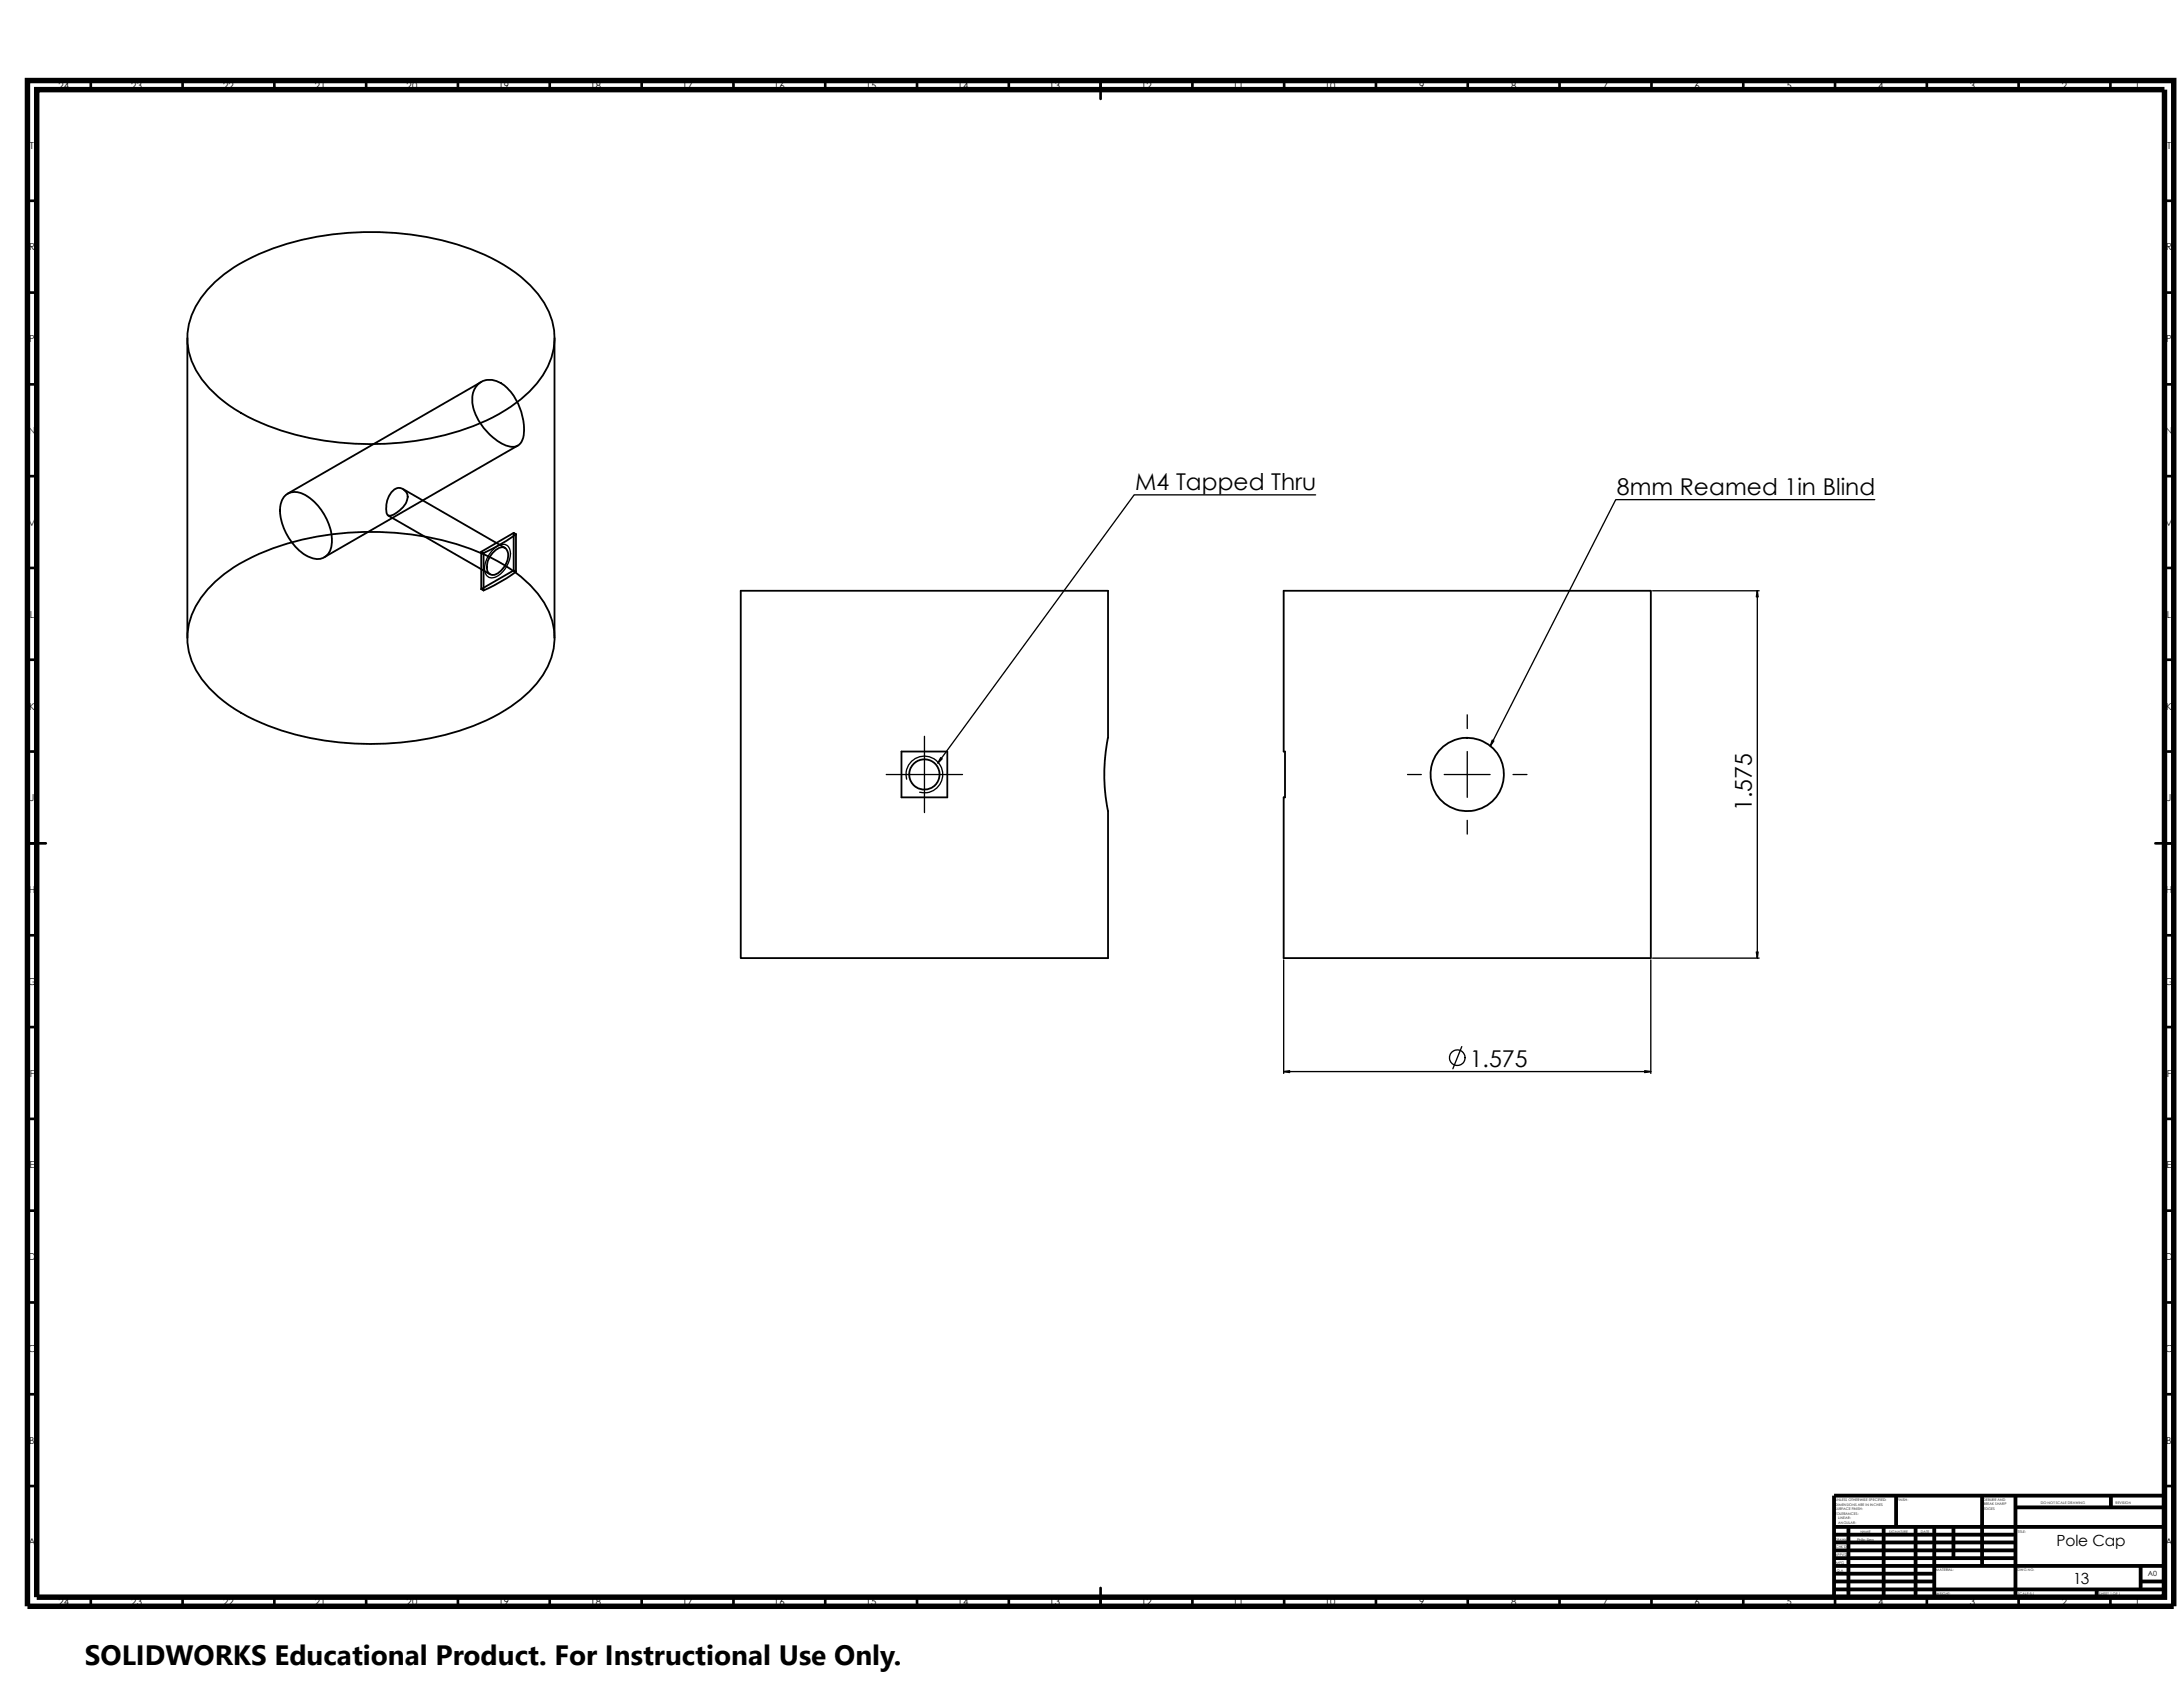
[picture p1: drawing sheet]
<svg xmlns="http://www.w3.org/2000/svg" width="279mm" height="216mm" viewBox="0 0 279 216" stroke-linecap="round" stroke-linejoin="round" font-family="sans-serif">
<defs><g id="words">
<text font-size="3.6" x="10.9" y="213">SOLIDWORKS Educational Product. For Instructional Use Only.</text>
<g font-size="3">
<text x="145.3" y="62.7">M4 Tapped Thru</text>
<text x="206.9" y="63.3">8mm Reamed 1in Blind</text>
<text x="224.2" y="103.8" transform="rotate(-90 224.2 103.8)">1.575</text>
<text x="188.1" y="136.5">1.575</text>
</g>
<g font-size="2">
<text x="263.2" y="197.8">Pole Cap</text>
<text x="265.3" y="202.7">13</text>
</g>
<g font-size="1.2">
<text x="7.5" y="11.4">24</text>
<text x="16.8" y="11.4">23</text>
<text x="28.6" y="11.4">22</text>
<text x="40.3" y="11.4">21</text>
<text x="52" y="11.4">20</text>
<text x="63.8" y="11.4">19</text>
<text x="75.5" y="11.4">18</text>
<text x="87.3" y="11.4">17</text>
<text x="99.1" y="11.4">16</text>
<text x="110.8" y="11.4">15</text>
<text x="122.6" y="11.4">14</text>
<text x="134.3" y="11.4">13</text>
<text x="146.1" y="11.4">12</text>
<text x="157.8" y="11.4">11</text>
<text x="169.5" y="11.4">10</text>
<text x="181.7" y="11.4">9</text>
<text x="193.4" y="11.4">8</text>
<text x="205.1" y="11.4">7</text>
<text x="216.9" y="11.4">6</text>
<text x="228.6" y="11.4">5</text>
<text x="240.4" y="11.4">4</text>
<text x="252.1" y="11.4">3</text>
<text x="263.9" y="11.4">2</text>
<text x="273.2" y="11.4">1</text>
<text x="3.8" y="19.1">T</text>
<text x="277.4" y="19.1">T</text>
<text x="3.7" y="32">R</text>
<text x="277.2" y="32">R</text>
<text x="3.7" y="43.8">P</text>
<text x="277.3" y="43.8">P</text>
<text x="3.6" y="55.6">N</text>
<text x="277.2" y="55.6">N</text>
<text x="3.5" y="67.3">M</text>
<text x="277.1" y="67.3">M</text>
<text x="3.8" y="79.1">L</text>
<text x="277.3" y="79.1">L</text>
<text x="3.7" y="90.8">K</text>
<text x="277.3" y="90.8">K</text>
<text x="3.8" y="102.6">J</text>
<text x="277.3" y="102.6">J</text>
<text x="3.7" y="114.3">H</text>
<text x="277.2" y="114.3">H</text>
<text x="3.6" y="126">G</text>
<text x="277.1" y="126">G</text>
<text x="3.8" y="137.8">F</text>
<text x="277.3" y="137.8">F</text>
<text x="3.8" y="149.5">E</text>
<text x="277.3" y="149.5">E</text>
<text x="3.6" y="161.3">D</text>
<text x="277.2" y="161.3">D</text>
<text x="3.6" y="173">C</text>
<text x="277.1" y="173">C</text>
<text x="3.7" y="184.8">B</text>
<text x="277.3" y="184.8">B</text>
<text x="3.6" y="197.8">A</text>
<text x="277.2" y="197.8">A</text>
<text x="7.5" y="205.5">24</text>
<text x="16.8" y="205.5">23</text>
<text x="28.6" y="205.5">22</text>
<text x="40.3" y="205.5">21</text>
<text x="52" y="205.5">20</text>
<text x="63.8" y="205.5">19</text>
<text x="75.5" y="205.5">18</text>
<text x="87.3" y="205.5">17</text>
<text x="99.1" y="205.5">16</text>
<text x="110.8" y="205.5">15</text>
<text x="122.6" y="205.5">14</text>
<text x="134.3" y="205.5">13</text>
<text x="146.1" y="205.5">12</text>
<text x="157.8" y="205.5">11</text>
<text x="169.5" y="205.5">10</text>
<text x="181.7" y="205.5">9</text>
<text x="193.4" y="205.5">8</text>
<text x="205.1" y="205.5">7</text>
<text x="216.9" y="205.5">6</text>
<text x="228.6" y="205.5">5</text>
<text x="240.4" y="205.5">4</text>
<text x="252.1" y="205.5">3</text>
<text x="263.9" y="205.5">2</text>
<text x="273.2" y="205.5">1</text>
</g>
<text font-size=".9" x="274.9" y="201.7">A0</text>
<g font-size=".4">
<text x="234.9" y="193.9">TOLERANCES:</text>
<text x="234.9" y="192.1">UNLESS OTHERWISE SPECIFIED:</text>
<text x="234.9" y="192.7">DIMENSIONS ARE IN INCHES</text>
<text x="234.9" y="193.3">SURFACE FINISH:</text>
<text x="234.9" y="197.2">DRAWN</text>
<text x="235.3" y="195">ANGULAR:</text>
<text x="235.3" y="194.5">LINEAR:</text>
<text x="237.7" y="197.2">Philip Sieg</text>
<text x="238.1" y="196.2">NAME</text>
<text x="241.8" y="196.2">SIGNATURE</text>
<text x="242.8" y="192.1">FINISH:</text>
<text x="245.8" y="196.2">DATE</text>
<text x="253.9" y="193.3">EDGES</text>
<text x="253.9" y="192.1">DEBURR AND</text>
<text x="253.9" y="192.7">BREAK SHARP</text>
<text x="258.3" y="196.2">TITLE:</text>
<text x="261.2" y="192.4">DO NOT SCALE DRAWING</text>
<text x="270.8" y="192.5">REVISION</text>
<text x="234.8" y="199.1">APPV'D</text>
<text x="235" y="198.2">CHK'D</text>
<text x="235" y="200.1">MFG</text>
<text x="235.1" y="201.1">Q.A</text>
<text x="247.8" y="201">MATERIAL:</text>
<text x="258.2" y="201">DWG NO.</text>
<text x="247.8" y="204.1">WEIGHT:</text>
<text x="258.3" y="204.1">SCALE:5:1</text>
<text x="268.7" y="204.1">SHEET 1 OF 1</text>
</g>
</g></defs>
<g fill="none" stroke="#000" stroke-width=".34">
<path d="M11.6 10.3v1.2M23.4 10.3v1.2M35.1 10.3v1.2M46.9 10.3v1.2M58.6 10.3v1.2M70.4 10.3v1.2M82.1 10.3v1.2M93.9 10.3v1.2M105.6 10.3v1.2M117.4 10.3v1.2M129.1 10.3v1.2M140.9 10.3v2.4"/>
<path d="M152.6 10.3v1.2M164.4 10.3v1.2M176.1 10.3v1.2M187.9 10.3v1.2M199.6 10.3v1.2M211.4 10.3v1.2M223.1 10.3v1.2M234.9 10.3v1.2M246.6 10.3v1.2M258.4 10.3v1.2M270.1 10.3v1.2M3.5 37.4h1.2"/>
<path d="M3.5 25.7h1.2M277 37.4h1.2M277 25.7h1.2M3.5 49.2h1.2M277 49.2h1.2M3.5 60.9h1.2M3.5 72.7h1.2M277 72.7h1.2M277 60.9h1.2M3.5 84.4h1.2M3.5 96.2h1.2M277 84.4h1.2"/>
<path d="M277 96.2h1.2M3.5 107.9h2.4M3.5 119.7h1.2M277 119.7h1.2M278.2 107.9h-2.3M3.5 131.4h1.2M277 131.4h1.2M3.5 154.9h1.2M3.5 143.2h1.2M277 154.9h1.2M277 143.2h1.2M3.5 166.7h1.2"/>
<path d="M3.5 178.4h1.2M277 178.4h1.2M277 166.7h1.2M3.5 190.2h1.2M277 190.2h1.2M11.6 204.4v1.2M23.4 204.4v1.2M35.1 204.4v1.2M46.9 204.4v1.2M58.6 204.4v1.2M70.4 204.4v1.2M82.1 204.4v1.2"/>
<path d="M93.9 204.4v1.2M105.6 204.4v1.2M117.4 204.4v1.2M129.1 204.4v1.2M140.9 203.2v2.4M152.6 204.4v1.2M164.4 204.4v1.2M176.1 204.4v1.2M187.9 204.4v1.2M199.6 204.4v1.2M211.4 204.4v1.2M223.1 204.4v1.2"/>
<path d="M234.9 204.4v1.2M246.6 204.4v1.2M258.4 204.4v1.2M270.1 204.4v1.2"/>
</g>
<g fill="none" stroke="#000" stroke-width=".49">
<path d="M234.7 196.4h23.3M234.7 197.4h23.3M234.7 198.4h23.3M234.7 199.4h23.3M234.7 195.4h42.3M236.6 195.4v9M241.1 195.4v9M242.7 191.4v4M245.2 195.4v9M247.6 195.4v9M250 195.4v4M253.7 191.4v9"/>
<path d="M258 192.9h19M258 191.4v13M270.2 191.4v1.5M277 191.4h-42.3v13M234.7 201.4h12.9M234.7 200.4h42.3M234.7 202.4h12.9M234.7 203.4h42.3M268.4 203.4v1M274 202.4h3M274 200.4v3"/>
</g>
<path d="M3.5 10.3h274.7v195.3h-274.7zM4.7 11.5h272.3v192.9h-272.3z" fill="none" stroke="#000" stroke-width=".7" stroke-linecap="butt"/>
<g fill="none" stroke="#000" stroke-width=".23">
<path d="M27 36.6a23.1 23.1 0 0 1 10.1-5.5 38.4 38.4 0 0 1 24.2 1.2 18.6 18.6 0 0 1 8 5.9 8.4 8.4 0 0 1-.2 10.4 20 20 0 0 1-9.2 6.2 38.2 38.2 0 0 1-26.4-.7 18.2 18.2 0 0 1-8.1-6.1 8.4 8.4 0 0 1 .7-10.4zM24 43.3v38.3M61 49.4a2.43 2.43 0 0 1 3.5-.1 7.4 7.4 0 0 1 2.4 6.8 1.44 1.44 0 0 1-2.1 .9 7.6 7.6 0 0 1-4.3-5.4 2.88 2.88 0 0 1 .5-2.2zM61.6 48.9l-24.8 14.3M66.3 57l-24.8 14.3M71 43.3v38.3M27 74.9a23.1 23.1 0 0 1 10.1-5.4 38.4 38.4 0 0 1 24.2 1.2 18.6 18.6 0 0 1 8 5.9 8.4 8.4 0 0 1-.2 10.3 20 20 0 0 1-9.2 6.3 38.2 38.2 0 0 1-26.4-.7 18.2 18.2 0 0 1-8.1-6.2 8.4 8.4 0 0 1 .7-10.3zM36.7 63.3a2.43 2.43 0 0 1 2.7 .3 7 7 0 0 1 3 6.2 1.9 1.9 0 0 1-3 1.4 7 7 0 0 1-3.5-6.7l.4-.8zM49.7 66l13 7.5M50.3 62.8l.4-.3a1.13 1.13 0 0 1 1.5 1.1 3.1 3.1 0 0 1-2.3 2.4 .5 .5 0 0 1-.5-.6v-.3a3.2 3.2 0 0 1 .9-2.3zM51.6 62.6l13 7.5M61.6 70.6l.3 .2"/>
<path d="M61.6 75.4l.3 .2M61.6 70.6v4.8M61.9 70.8v4.8M63.2 70.6l.5-.4 .4-.1h.4a1.41 1.41 0 0 1 .4 1.8 2.77 2.77 0 0 1-1.7 1.7l-.4-.1a1.3 1.3 0 0 1-.4-1.5l.1-.5zM65.7 73l.3 .2M65.7 68.2l-4.1 2.4M65.7 68.2l.3 .2M65.7 68.2v4.8M65.7 73l-4.1 2.4M66 68.4v4.8M66 68.4a23.9 23.9 0 0 1-4.1 2.4M66 73.2a22.2 22.2 0 0 1-4.1 2.4"/>
<path d="M94.8 75.6h47v18.8a23.2 23.2 0 0 0 0 9.4v18.8h-47zM164.3 75.6h47v47h-47v-20.6h.2v-5.8h-.2zM115.4 96.2h5.8v5.8h-5.8z"/>
<circle cx="118.3" cy="99.1" r="1.94"/>
<circle cx="187.8" cy="99.1" r="4.7"/>
</g>
<g fill="none" stroke="#000" stroke-width=".17">
<path d="M63.1 70.3a1.73 1.73 0 0 1 1.7-.6 1.56 1.56 0 0 1 .4 1.9 3.2 3.2 0 0 1-2.1 2.3 1.08 1.08 0 0 1-1.1-1.3l.2-.8a3.8 3.8 0 0 1 .9-1.5zM168.4 63.3h-23.2l-25.2 34.4M211.5 75.6h13.6M224.9 75.6v47M239.9 63.9h-33.1l-16 31.6M113.4 99.1h9.8M116 99.7a2.35 2.35 0 0 1 2.1-2.9 2.35 2.35 0 0 1 2.5 2.5 2.35 2.35 0 0 1-2.9 2.1M118.3 94.2v9.8M180.1 99.1h1.8M184.8 99.1h5.9M187.8 91.5v1.7M187.8 96.2v5.8"/>
<path d="M193.7 99.1h1.7M187.8 105v1.7M164.3 137.1h47M164.3 122.9v14.5M187.1 133.9l-1.2 2.9M211.3 122.9v14.5M211.5 122.6h13.6"/>
<circle cx="186.5" cy="135.4" r="1"/>
</g>
<g fill="#000" stroke="#000" stroke-width=".17">
<path d="M224.9 75.6l.1 .8h-.2z" fill-rule="evenodd"/>
<path d="M120.4 97l.2 .1-.6 .6z" fill-rule="evenodd"/>
<path d="M191 94.7l.2 .1-.4 .7z" fill-rule="evenodd"/>
<path d="M164.3 137.1l.8-.1v.3z" fill-rule="evenodd"/>
<path d="M210.5 137l.8 .1-.8 .2z" fill-rule="evenodd"/>
<path d="M224.8 121.8h.2l-.1 .8z" fill-rule="evenodd"/>
</g>
<path d="M10.9 209.2h104.7v6.7h-104.7z" fill="#fff"/>
<use href="#words"/>
</svg>
